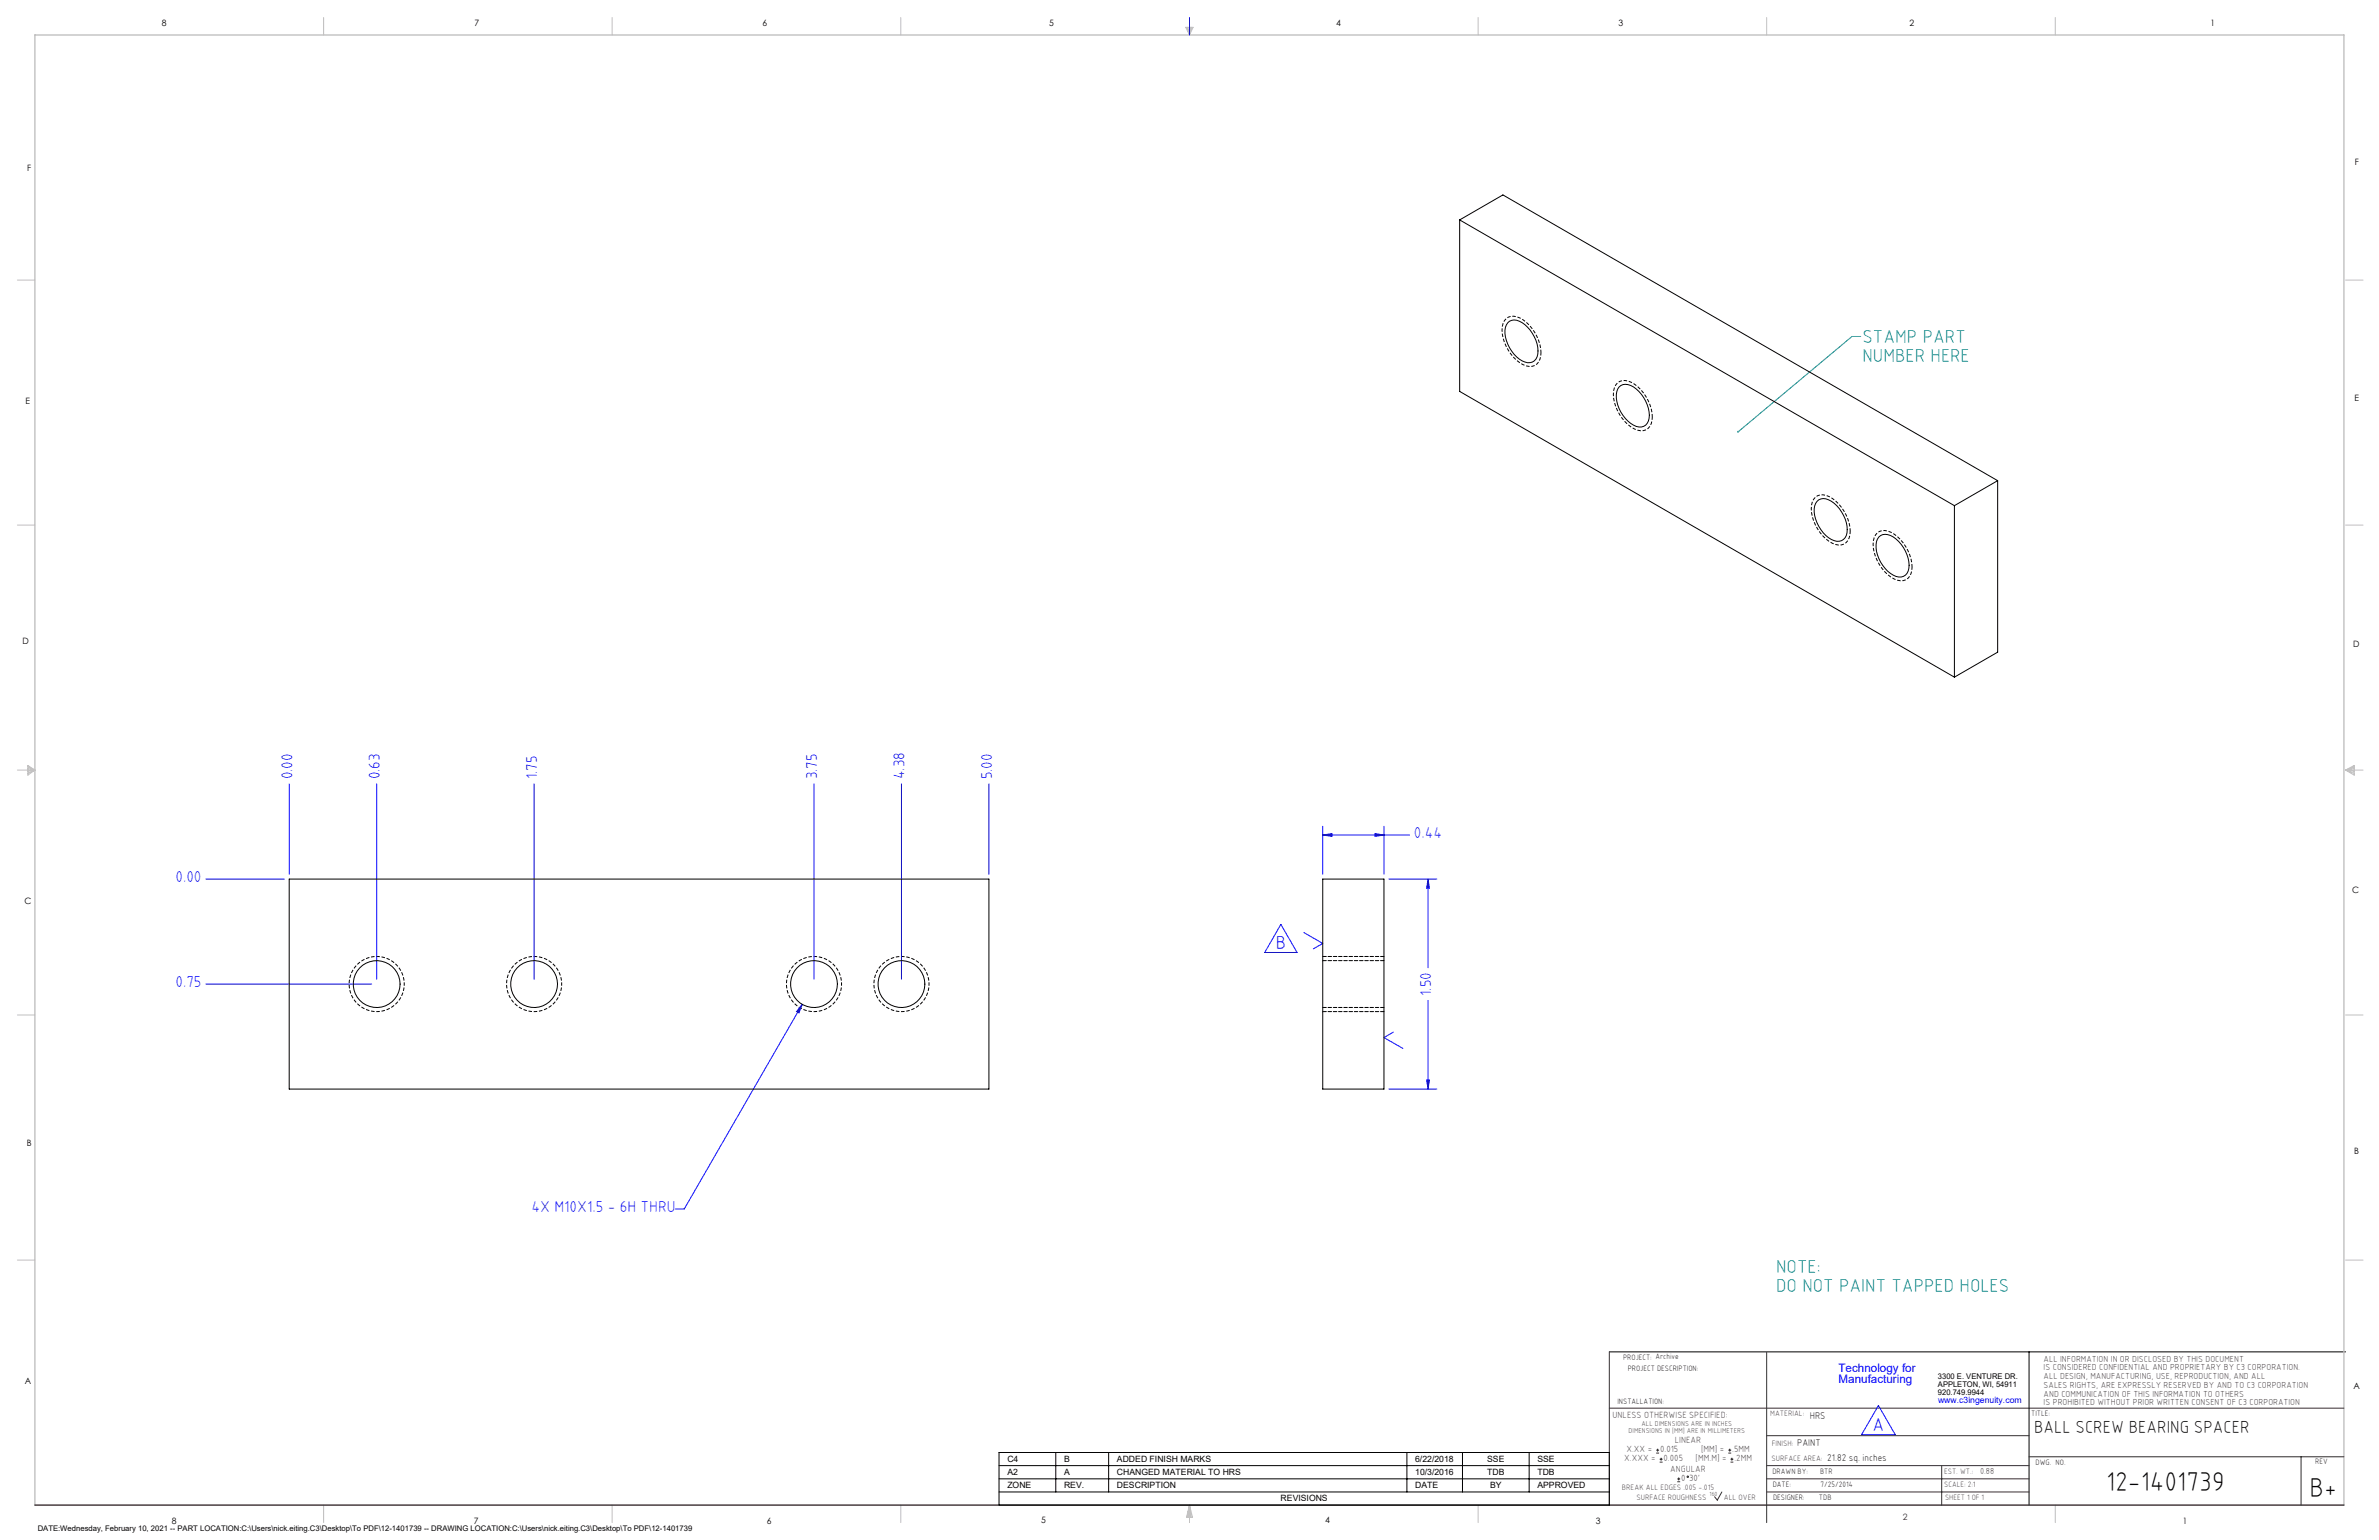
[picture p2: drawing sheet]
<svg xmlns="http://www.w3.org/2000/svg" width="864mm" height="559mm" viewBox="0 0 864 559" stroke-linecap="round" stroke-linejoin="round" font-family="sans-serif">
<defs><g id="words">
<g font-size="9.9">
<text x="764.5" y="541.1">12-1401739</text>
<text x="838.3" y="543.2">B+</text>
</g>
<g font-size="6.8" fill="#008080">
<text x="676.1" y="124.4">STAMP PART</text>
<text x="676.1" y="131.3">NUMBER HERE</text>
<text x="644.8" y="462">NOTE:</text>
<text x="644.8" y="468.9">DO NOT PAINT TAPPED HOLES</text>
</g>
<g font-size="6.8" fill="#00f">
<text x="463.1" y="344.3">B</text>
<text x="679.8" y="519.4">A</text>
</g>
<text font-size="6.3" x="738.4" y="519.9">BALL SCREW BEARING SPACER</text>
<g font-size="5.7" fill="#00f">
<text x="106.1" y="282.8" transform="rotate(-90 106.1 282.8)">0.00</text>
<text x="137.9" y="282.8" transform="rotate(-90 137.9 282.8)">0.63</text>
<text x="195" y="282.8" transform="rotate(-90 195 282.8)">1.75</text>
<text x="296.6" y="282.8" transform="rotate(-90 296.6 282.8)">3.75</text>
<text x="328.4" y="282.8" transform="rotate(-90 328.4 282.8)">4.38</text>
<text x="360.1" y="282.8" transform="rotate(-90 360.1 282.8)">5.00</text>
<text x="513.3" y="304.1">0.44</text>
<text x="63.7" y="320.1">0.00</text>
<text x="63.7" y="358.2">0.75</text>
<text x="519.5" y="361.4" transform="rotate(-90 519.5 361.4)">1.50</text>
<text x="192.9" y="439.8">4X M10X1.5 - 6H THRU</text>
</g>
<g font-size="4.2" fill="#00f">
<text x="667.4" y="497.7">Technology for</text>
<text x="667.4" y="502">Manufacturing</text>
</g>
<g font-size="3.5">
<text x="657" y="514.9">HRS</text>
<text x="652.4" y="524.7">PAINT</text>
<text x="663.3" y="530.1">21.82 sq. inches</text>
</g>
<g font-size="3.3" fill="#382c30">
<text x="585.4" y="514.4">UNLESS OTHERWISE SPECIFIED:</text>
<text x="590.4" y="526.8">X.XX =</text>
<text x="602.6" y="526.8">0.015</text>
<text x="608" y="523.6">LINEAR</text>
<text x="617.5" y="526.8">[MM] =</text>
<text x="628.8" y="526.8">.5MM</text>
<text x="589.6" y="530.1">X.XXX =</text>
<text x="603.9" y="530.1">0.005</text>
<text x="606.3" y="534">ANGULAR</text>
<text x="615.5" y="530.1">[MM.M] =</text>
<text x="629.6" y="530.1">.2MM</text>
<text x="610.3" y="537.3">0</text>
<text x="613.2" y="537.3">30'</text>
</g>
<g font-size="3.2">
<text x="58.8" y="9.6">8</text>
<text x="172.3" y="9.5">7</text>
<text x="276.8" y="9.5">6</text>
<text x="380.9" y="9.6">5</text>
<text x="485" y="9.5">4</text>
<text x="587.5" y="9.5">3</text>
<text x="693.1" y="9.5">2</text>
<text x="802.4" y="9.5">1</text>
<text x="854.9" y="59.8">F</text>
<text x="9.9" y="62">F</text>
<text x="9.3" y="146.5">E</text>
<text x="854.7" y="145.5">E</text>
<text x="8.2" y="233.6">D</text>
<text x="854.3" y="234.9">D</text>
<text x="8.9" y="328.1">C</text>
<text x="853.9" y="324.1">C</text>
<text x="9.7" y="415.8">B</text>
<text x="854.6" y="418.6">B</text>
<text x="9" y="502">A</text>
<text x="854.3" y="503.9">A</text>
<text x="62.3" y="552.9">8</text>
<text x="172" y="552.9">7</text>
<text x="278.3" y="552.9">6</text>
<text x="377.9" y="552.8">5</text>
<text x="481" y="552.8">4</text>
<text x="579.3" y="552.8">3</text>
<text x="792.4" y="552.8">1</text>
</g>
<g font-size="3.2" fill="#382c30">
<text x="741.9" y="494.1">ALL INFORMATION IN OR DISCLOSED BY THIS DOCUMENT</text>
<text x="741.9" y="497.3">IS CONSIDERED CONFIDENTIAL AND PROPRIETARY BY C3 CORPORATION.</text>
<text x="741.9" y="500.4">ALL DESIGN, MANUFACTURING, USE, REPRODUCTION, AND ALL</text>
<text x="741.9" y="503.6">SALES RIGHTS, ARE EXPRESSLY RESERVED BY AND TO C3 CORPORATION</text>
<text x="741.9" y="506.8">AND COMMUNICATION OF THIS INFORMATION TO OTHERS</text>
<text x="741.9" y="510">IS PROHIBITED WITHOUT PRIOR WRITTEN CONSENT OF C3 CORPORATION</text>
<text x="718.8" y="534.7">0.88</text>
<text x="690.7" y="551.6">2</text>
</g>
<text font-size="3.1" fill="#00f" x="703.5" y="509.2">www.c3ingenuity.com</text>
<g font-size="3.1">
<text x="365.7" y="530.5">C4</text>
<text x="386.3" y="530.5">B</text>
<text x="405.5" y="530.5">ADDED FINISH MARKS</text>
<text x="513.7" y="530.5">6/22/2018</text>
<text x="539.9" y="530.5">SSE</text>
<text x="558.1" y="530.5">SSE</text>
<text x="365.7" y="535.3">A2</text>
<text x="386.3" y="535.3">A</text>
<text x="405.5" y="535.3">CHANGED MATERIAL TO HRS</text>
<text x="513.7" y="535.3">10/3/2016</text>
<text x="539.9" y="535.3">TDB</text>
<text x="558.1" y="535.3">TDB</text>
<text x="365.7" y="540">ZONE</text>
<text x="386.3" y="540">REV.</text>
<text x="405.5" y="540">DESCRIPTION</text>
<text x="464.9" y="544.8">REVISIONS</text>
<text x="513.7" y="540">DATE</text>
<text x="540.9" y="540">BY</text>
<text x="558.1" y="540">APPROVED</text>
</g>
<g font-size="2.8">
<text x="589.2" y="493.3">PROJECT: Archive</text>
<text x="590.9" y="497.3">PROJECT DESCRIPTION:</text>
<text x="703.5" y="500.5">3300 E. VENTURE DR.</text>
<text x="703.5" y="503.3">APPLETON, WI, 54911</text>
<text x="587.1" y="509.6">INSTALLATION:</text>
<text x="703.5" y="506.2">920.749.9944</text>
<text x="737.3" y="513.8">TITLE:</text>
<text x="738.9" y="531.5">DWG. NO.</text>
<text x="840.5" y="531.3">REV</text>
<text x="643.4" y="534.9">DRAWN BY:</text>
<text x="643.5" y="539.7">DATE:</text>
<text x="660.7" y="534.7">BTR</text>
<text x="660.9" y="539.6">7/25/2014</text>
<text x="643.6" y="544.4">DESIGNER:</text>
<text x="660.3" y="544.3">TDB</text>
<text x="13.7" y="555.5">DATE:Wednesday, February 10, 2021 -- PART LOCATION:C:\Users\nick.eiting.C3\Desktop\To PDF\12-1401739 -- DRAWING LOCATION:C:\Users\nick.eiting.C3\Desktop\To PDF\12-1401739</text>
</g>
<g font-size="2.8" fill="#382c30">
<text x="642.6" y="513.8">MATERIAL:</text>
<text x="643.2" y="524.8">FINISH:</text>
<text x="643.1" y="530.1">SURFACE AREA:</text>
<text x="705.7" y="534.7">EST. WT.:</text>
<text x="705.7" y="539.7">SCALE: 2:1</text>
<text x="588.8" y="540.5">BREAK ALL EDGES .005 -.015</text>
<text x="594" y="544.2">SURFACE ROUGHNESS</text>
<text x="625.8" y="544.2">ALL OVER</text>
<text x="706.1" y="544.4">SHEET 1 OF 1</text>
</g>
<g font-size="2.5" fill="#382c30">
<text x="591.2" y="520.1">DIMENSIONS IN [MM] ARE IN MILLIMETERS</text>
<text x="595.9" y="517.3">ALL DIMENSIONS ARE IN INCHES</text>
</g>
<text font-size="2.2" fill="#382c30" x="620.6" y="542.9">160</text>
</g></defs>
<path d="M584.2 490.5h267.3M736.6 490.5v55.6M362.7 527h221.5v19.1h-221.5zM362.7 531.8h221.5M362.7 536.6h221.5M383.3 527v14.4M402.4 527v14.4M510.7 527v14.4M530.9 527v14.4M555.1 527v14.4M362.7 541.4h221.5" fill="none" stroke="#000" stroke-width=".36"/>
<g fill="none" stroke="#c0c0c0" stroke-width=".36">
<path d="M117.5 6.4v6.3M222.2 6.4v6.3M327 6.4v6.3M430.4 9.9h2.7l-1.3 2.8zM430.9 9.9l.9 2.8M431.2 9.9l.6 2.8M432.1 9.9l-.3 2.8M432.6 9.9l-.8 2.8M536.6 6.4v6.3M641.3 6.4v6.3M746.1 6.4v6.3M6.3 101.6h6.4"/>
<path d="M851.5 101.6h6.3M6.3 190.5h6.4M851.5 190.5h6.3M6.3 279.4h6.4M10.1 277.7l2.6 1.7-2.6 1.9zM10.1 278.2l2.6 1.2M10.1 278.8l2.6 .6M12.7 279.4l-2.6 1.2M12.7 279.4l-2.6 .5M851.5 279.4h6.3M851.5 279.4l3.1 .5M851.5 279.4l3.1 1.2"/>
<path d="M851.5 279.4l3.1-1.7v3.6zM854.6 278.8l-3.1 .6M854.6 278.2l-3.1 1.2M6.3 368.3h6.4M851.5 368.3h6.3M6.3 457.2h6.4M851.5 457.2h6.3M117.5 546.1v6.4M222.2 546.1v6.4M327 546.1v6.4M431.8 546.1v6.4M431.8 546.1l1.1 4.5h-2.2z"/>
<path d="M431.8 546.1l.6 4.5M431.8 546.1l-.9 4.5M431.8 546.1l-.4 4.5M431.8 546.1l.3 4.5M536.6 546.1v6.4M746.1 546.1v6.4"/>
</g>
<path d="M12.7 546.1v-533.4h838.2v533.4" fill="none" stroke="#c0c0c0" stroke-width=".5"/>
<g fill="none" stroke="#00f" stroke-width=".36">
<path d="M431.8 6.4v6.3M105 284.4v32.8M136.7 284.4v70.9M193.9 284.4v70.9M295.5 284.4v70.9M327.2 284.4v70.9M359 284.4v32.8M480.2 299.8v17.4M502.4 299.8v17.4M74.8 319h28.4M480.2 303l3.3-.5v1zM480.2 303h31.5"/>
<path d="M499.1 302.5l3.3 .5-3.3 .5zM504.2 319h17.4M518.4 319v32.2M518.4 319l.5 3.3h-1zM465 335.4l5.9 10.2h-11.8zM473.3 338.4l6.9 3.9-3.5 2M74.8 357.1h60.1M291.2 364.5l-1.2 3.1-.9-.5zM291.2 364.5l-42.8 74.2h-3.2M505.8 374.5l-3.4 2 6.9 3.9M518.4 363v32.2M504.2 395.2h17.4"/>
<path d="M517.9 391.9h1l-.5 3.3zM681.9 510l6.1 10.6h-12.2z"/>
</g>
<path d="M584.2 490.5v55.6M641.3 490.7v61.8M584.2 511h266.7M641.3 520.9h95.3M641.3 531.8h95.3M641.3 536.6h95.3M704.8 531.8v14.3M736.6 528.6h114.3M835.3 528.6v17.5M625.1 541.4l-1.7 2.9-1-1.2M641.3 541.4h95.3" fill="none" stroke="#382c30" stroke-width=".36"/>
<path d="M12.7 546.1h838.2" fill="none" stroke="#382c30" stroke-width=".5"/>
<path d="M559.4 127.9a4.2 4.2 0 0 1-1.8 4.4 4.2 4.2 0 0 1-4.7 0 15.1 15.1 0 0 1-7.6-13.8 4 4 0 0 1 6.4-3.1 15.4 15.4 0 0 1 7.7 12.5M599.8 151.3a4.2 4.2 0 0 1-1.8 4.3 4.2 4.2 0 0 1-4.7 .1 15.1 15.1 0 0 1-7.5-13.9 4 4 0 0 1 6.4-3.1 15.4 15.4 0 0 1 7.6 12.6M671.6 192.7a4.2 4.2 0 0 1-1.7 4.4 4.2 4.2 0 0 1-4.7 0 15.1 15.1 0 0 1-7.6-13.8 4 4 0 0 1 6.4-3.1 15.4 15.4 0 0 1 7.6 12.5M694.1 205.7a4.2 4.2 0 0 1-1.8 4.4 4.2 4.2 0 0 1-4.7 0 15.1 15.1 0 0 1-7.5-13.9 4 4 0 0 1 6.3-3.1 15.4 15.4 0 0 1 7.7 12.6" fill="none" stroke="#000" stroke-width=".36" stroke-dasharray="1.3 .6" stroke-dashoffset=".2" stroke-linecap="butt"/>
<path d="M146.7 357.1a10 10 0 0 0-14.7-8.8 10 10 0 0 0-.8 17.1 10 10 0 0 0 15.5-7.4v-.9M203.9 357.1a10 10 0 0 0-14.7-8.8 10 10 0 0 0-.8 17.1 10 10 0 0 0 15.5-7.4v-.9M305.5 357.1a10 10 0 0 0-14.7-8.8 10 10 0 0 0-.8 17.1 10 10 0 0 0 15.5-7.4v-.9M337.2 357.1a10 10 0 0 0-14.7-8.8 10 10 0 0 0-.8 17.1 10 10 0 0 0 15.5-7.4v-.9" fill="none" stroke="#000" stroke-width=".36" stroke-dasharray="1.3 .6" stroke-dashoffset=".7" stroke-linecap="butt"/>
<path d="M502.4 347.1h-22.2M480.2 367.1h22.2" fill="none" stroke="#000" stroke-width=".36" stroke-dasharray="1.3 .6"/>
<path d="M675.5 122.1h-3.2l-41.3 34.6" fill="none" stroke="#008080" stroke-width=".36"/>
<path d="M630.7 156.5a.35 .35 0 0 1 .5-.1 .35 .35 0 0 1 0 .5 .35 .35 0 0 1-.5 0l.3-.2-.3 .2z" fill="#008080"/>
<g fill="#00f">
<path d="M291.2 364.5l-2.1 2.6 .9 .5zM480.2 303l3.3-.5v1zM499.1 302.5l3.3 .5-3.3 .5z"/>
<path d="M517.9 391.9h1l-.5 3.3zM518.4 319l.5 3.3h-1z"/>
</g>
<g fill="none" stroke="#000" stroke-width=".36">
<path d="M529.9 79.8l179.6 103.7M529.9 79.8l15.7-9.1 179.6 103.7M529.9 79.8v62.2l179.6 103.7M547.3 117.1a3.8 3.8 0 0 1 5.3 0 12.5 12.5 0 0 1 5.4 12.4 3.5 3.5 0 0 1-5.4 1.5 12.6 12.6 0 0 1-6.1-12.2zM587.7 140.4a4 4 0 0 1 5.3 0 13 13 0 0 1 5.6 11.4 3.5 3.5 0 0 1-5.6 2.5 12.5 12.5 0 0 1-6.1-12.2zM725.2 174.4v62.2l-15.7 9.1M725.2 174.4l-15.7 9.1M659.6 181.9a3.8 3.8 0 0 1 5.2 0 12.5 12.5 0 0 1 5.4 12.4 3.5 3.5 0 0 1-5.4 1.5 12.7 12.7 0 0 1-6.1-12.2zM682 194.9a4 4 0 0 1 5.3-.1 13 13 0 0 1 5.6 11.4 3.5 3.5 0 0 1-5.6 2.5 12.6 12.6 0 0 1-6.1-12.2zM709.5 183.5v62.2M105 319h254v76.2h-254zM480.2 319h22.2v76.2h-22.2z"/>
<circle cx="136.7" cy="357.1" r="8.5"/>
<circle cx="193.9" cy="357.1" r="8.5"/>
<circle cx="295.5" cy="357.1" r="8.5"/>
<circle cx="327.2" cy="357.1" r="8.5"/>
</g>
<path d="M502.4 348.6h-22.2M480.2 365.6h22.2" fill="none" stroke="#000" stroke-width=".36" stroke-dasharray="1.3 .6"/>
<g fill="none" stroke="#382c30" stroke-width=".36">
<path d="M601.2 527.3h1.1M601.2 526.2h1.1M601.7 525.7v1M602.5 530.5h1M602.5 529.5h1M603 529v1M608.9 537.7h1M608.9 536.6h1M609.4 536.1v1.1M627.4 527.3h1M627.4 526.2h1M627.9 525.7v1"/>
<path d="M628.2 530.5h1M628.2 529.5h1M628.7 529v1"/>
<circle cx="612.7" cy="535.9" r=".27"/>
</g>
<use href="#words"/>
</svg>
